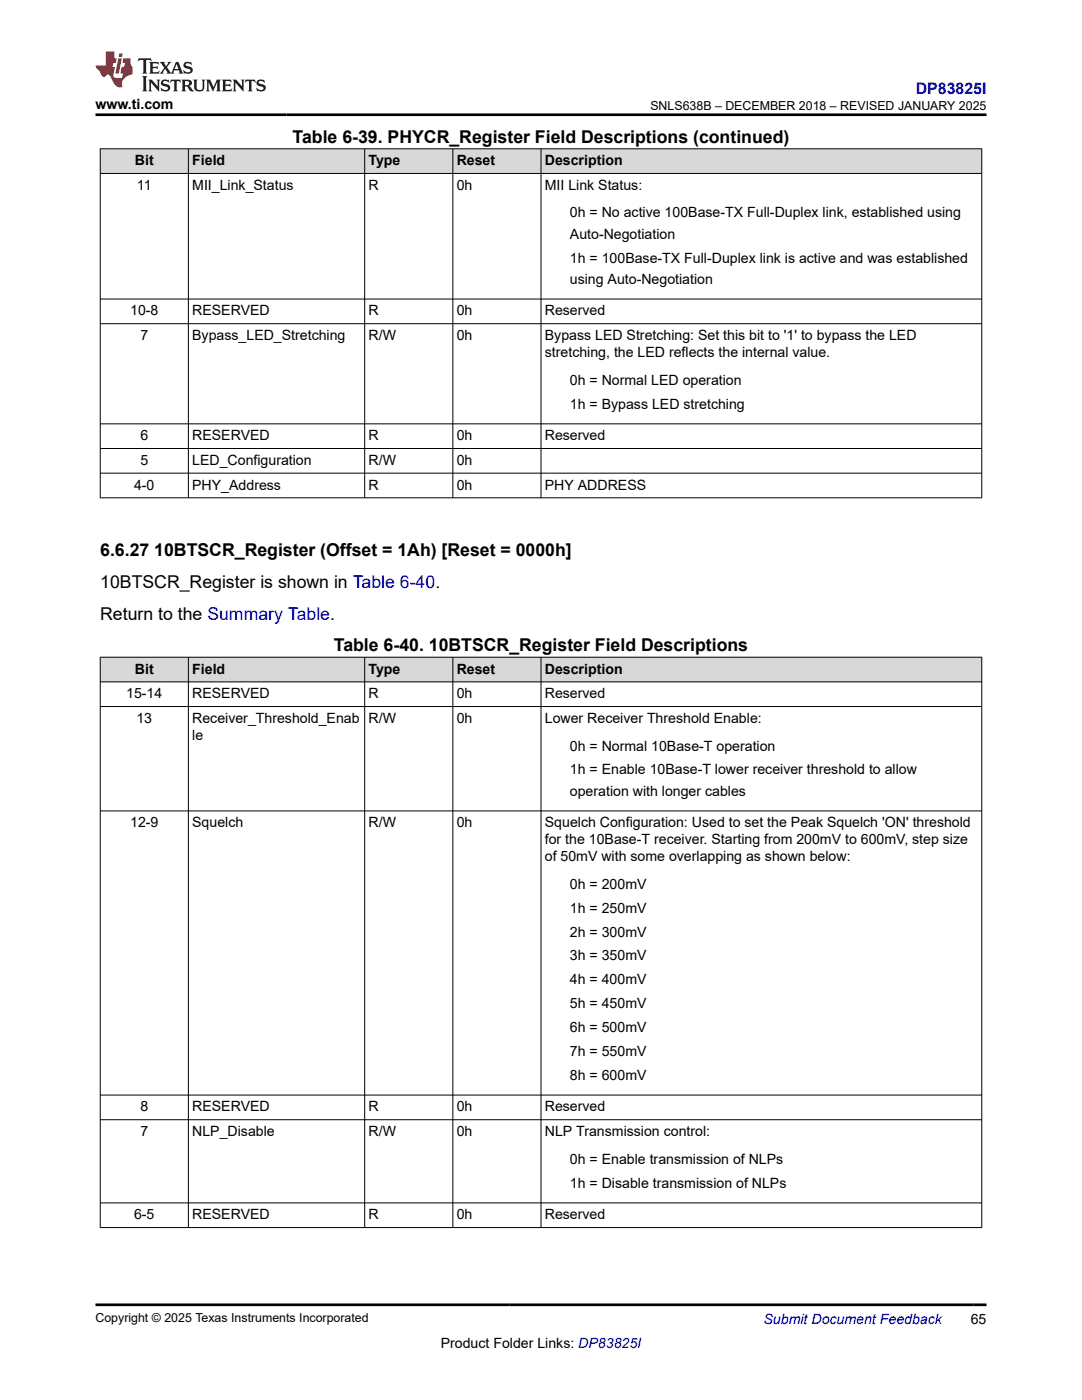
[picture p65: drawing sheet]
<svg xmlns="http://www.w3.org/2000/svg" width="216mm" height="279mm" viewBox="0 0 216 279" stroke-linecap="round" stroke-linejoin="round" font-family="sans-serif">
<defs><g id="words">
<g font-size="3.5">
<text x="58.4" y="28.5">Table 6-39. PHYCR_Register Field Descriptions (continued)</text>
<text x="20" y="111">6.6.27 10BTSCR_Register (Offset = 1Ah) [Reset = 0000h]</text>
<text x="20" y="117.3">10BTSCR_Register is shown in Table 6-40.</text>
<text x="20" y="123.7">Return to the Summary Table.</text>
<text x="66.6" y="130">Table 6-40. 10BTSCR_Register Field Descriptions</text>
</g>
<text font-size="3.2" fill="#00f" x="182.7" y="18.7">DP83825I</text>
<g font-size="2.8">
<text x="19.1" y="21.8">www.ti.com</text>
<text x="26.9" y="33">Bit</text>
<text x="38.4" y="33">Field</text>
<text x="73.5" y="33">Type</text>
<text x="91.1" y="33">Reset</text>
<text x="108.7" y="33">Description</text>
<text x="27.3" y="37.9">11</text>
<text x="38.4" y="37.9">MII_Link_Status</text>
<text x="73.5" y="37.9">R</text>
<text x="91.1" y="37.9">0h</text>
<text x="108.7" y="37.9">MII Link Status:</text>
<text x="113.7" y="43.4">0h = No active 100Base-TX Full-Duplex link, established using</text>
<text x="113.7" y="47.6">Auto-Negotiation</text>
<text x="113.7" y="52.4">1h = 100Base-TX Full-Duplex link is active and was established</text>
<text x="113.7" y="56.6">using Auto-Negotiation</text>
<text x="26" y="63">10-8</text>
<text x="38.4" y="63">RESERVED</text>
<text x="73.5" y="63">R</text>
<text x="91.1" y="63">0h</text>
<text x="108.7" y="63">Reserved</text>
<text x="28" y="67.9">7</text>
<text x="38.4" y="67.9">Bypass_LED_Stretching</text>
<text x="73.5" y="67.9">R/W</text>
<text x="91.1" y="67.9">0h</text>
<text x="108.7" y="67.9">Bypass LED Stretching: Set this bit to '1' to bypass the LED</text>
<text x="108.7" y="71.3">stretching, the LED reflects the internal value.</text>
<text x="113.7" y="76.8">0h = Normal LED operation</text>
<text x="113.7" y="81.5">1h = Bypass LED stretching</text>
<text x="28" y="87.9">6</text>
<text x="38.4" y="87.9">RESERVED</text>
<text x="73.5" y="87.9">R</text>
<text x="91.1" y="87.9">0h</text>
<text x="108.7" y="87.9">Reserved</text>
<text x="28" y="92.8">5</text>
<text x="38.4" y="92.8">LED_Configuration</text>
<text x="73.5" y="92.8">R/W</text>
<text x="91.1" y="92.8">0h</text>
<text x="26.8" y="97.7">4-0</text>
<text x="38.4" y="97.7">PHY_Address</text>
<text x="73.5" y="97.7">R</text>
<text x="91.1" y="97.7">0h</text>
<text x="108.7" y="97.7">PHY ADDRESS</text>
<text x="26.9" y="134.4">Bit</text>
<text x="38.4" y="134.4">Field</text>
<text x="73.5" y="134.4">Type</text>
<text x="91.1" y="134.4">Reset</text>
<text x="108.7" y="134.4">Description</text>
<text x="25.2" y="139.4">15-14</text>
<text x="38.4" y="139.4">RESERVED</text>
<text x="73.5" y="139.4">R</text>
<text x="91.1" y="139.4">0h</text>
<text x="108.7" y="139.4">Reserved</text>
<text x="27.2" y="144.3">13</text>
<text x="38.4" y="144.3">Receiver_Threshold_Enab</text>
<text x="38.4" y="147.7">le</text>
<text x="73.5" y="144.3">R/W</text>
<text x="91.1" y="144.3">0h</text>
<text x="108.7" y="144.3">Lower Receiver Threshold Enable:</text>
<text x="113.7" y="149.8">0h = Normal 10Base-T operation</text>
<text x="113.7" y="154.5">1h = Enable 10Base-T lower receiver threshold to allow</text>
<text x="113.7" y="158.8">operation with longer cables</text>
<text x="26" y="165.1">12-9</text>
<text x="38.4" y="165.1">Squelch</text>
<text x="73.5" y="165.1">R/W</text>
<text x="91.1" y="165.1">0h</text>
<text x="108.7" y="165.1">Squelch Configuration: Used to set the Peak Squelch 'ON' threshold</text>
<text x="108.7" y="168.5">for the 10Base-T receiver. Starting from 200mV to 600mV, step size</text>
<text x="108.7" y="171.9">of 50mV with some overlapping as shown below:</text>
<text x="113.7" y="177.4">0h = 200mV</text>
<text x="113.7" y="182.1">1h = 250mV</text>
<text x="113.7" y="186.9">2h = 300mV</text>
<text x="113.7" y="191.7">3h = 350mV</text>
<text x="113.7" y="196.4">4h = 400mV</text>
<text x="113.7" y="201.2">5h = 450mV</text>
<text x="113.7" y="206">6h = 500mV</text>
<text x="113.7" y="210.7">7h = 550mV</text>
<text x="113.7" y="215.5">8h = 600mV</text>
<text x="28" y="221.8">8</text>
<text x="38.4" y="221.8">RESERVED</text>
<text x="73.5" y="221.8">R</text>
<text x="91.1" y="221.8">0h</text>
<text x="108.7" y="221.8">Reserved</text>
<text x="28" y="226.7">7</text>
<text x="38.4" y="226.7">NLP_Disable</text>
<text x="73.5" y="226.7">R/W</text>
<text x="91.1" y="226.7">0h</text>
<text x="108.7" y="226.7">NLP Transmission control:</text>
<text x="113.7" y="232.2">0h = Enable transmission of NLPs</text>
<text x="113.7" y="237">1h = Disable transmission of NLPs</text>
<text x="26.8" y="243.3">6-5</text>
<text x="38.4" y="243.3">RESERVED</text>
<text x="73.5" y="243.3">R</text>
<text x="91.1" y="243.3">0h</text>
<text x="108.7" y="243.3">Reserved</text>
<text x="87.9" y="269">Product Folder Links: DP83825I</text>
<text x="193.7" y="264.2">65</text>
</g>
<text font-size="2.8" fill="#00f" x="152.4" y="264.2">Submit Document Feedback</text>
<g font-size="2.5">
<text x="129.8" y="21.9">SNLS638B – DECEMBER 2018 – REVISED JANUARY 2025</text>
<text x="19.1" y="263.9">Copyright © 2025 Texas Instruments Incorporated</text>
</g>
</g></defs>
<g fill="#d8d8d8">
<path d="M20 29.7h175.9v4.9h-175.9z" fill-rule="evenodd"/>
<path d="M20.1 29.8h17.4v4.8h-17.4z" fill-rule="evenodd"/>
<path d="M37.7 29.8h35v4.8h-35z" fill-rule="evenodd"/>
<path d="M72.8 29.8h17.5v4.8h-17.5z" fill-rule="evenodd"/>
<path d="M90.4 29.8h17.5v4.8h-17.5z" fill-rule="evenodd"/>
<path d="M108 29.8h87.8v4.8h-87.8z" fill-rule="evenodd"/>
</g>
<g fill="none" stroke="#000" stroke-width=".2">
<path d="M19.9 29.7h176.1M19.9 34.6h176.1M20 29.6v69.8M37.6 29.6v69.8M72.8 29.6v69.8M90.4 29.6v69.8M108 29.6v69.8M195.9 29.6v69.8M19.9 59.7h176.1M19.9 64.6h176.1M19.9 84.6h176.1M19.9 89.5h176.1"/>
<path d="M19.9 94.4h176.1M19.9 99.4h176.1"/>
</g>
<g fill="#d8d8d8">
<path d="M20 131.2h175.9v4.9h-175.9z" fill-rule="evenodd"/>
<path d="M20.1 131.2h17.4v4.8h-17.4z" fill-rule="evenodd"/>
<path d="M37.7 131.2h35v4.8h-35z" fill-rule="evenodd"/>
<path d="M72.8 131.2h17.5v4.8h-17.5z" fill-rule="evenodd"/>
<path d="M90.4 131.2h17.5v4.8h-17.5z" fill-rule="evenodd"/>
<path d="M108 131.2h87.8v4.8h-87.8z" fill-rule="evenodd"/>
</g>
<g fill="none" stroke="#000" stroke-width=".2">
<path d="M19.9 131.2h176.1M19.9 136.1h176.1M20 131.1v113.9M37.6 131.1v113.9M72.8 131.1v113.9M90.4 131.1v113.9M108 131.1v113.9M195.9 131.1v113.9M19.9 141h176.1M19.9 161.8h176.1M19.9 218.5h176.1M19.9 223.5h176.1"/>
<path d="M19.9 240.1h176.1M19.9 245h176.1"/>
</g>
<path d="M27.7 11.6l-.2 .6 .5-.2h.6v.1v2.2l-.2 .4h1l-.2-.4v-2.2v-.1h.5l.5 .2-.1-.6zM29.8 12.4l.2 .3v1.6l-.2 .4h1.9l.1-.6a1.08 1.08 0 0 1-1.3 .2v-.7h.6l.4 .2v-.7l-.4 .2h-.6v-.5l.2-.2a1 1 0 0 1 1 .3l-.1-.5zM31.8 12.4l1 1.1-1 1.2h.9l-.2-.2 .4-.8 .5 .8-.2 .2h1.6l-.2-.2 .1-.5h1l.1 .5-.1 .2h.9l-.2-.4-.8-1.9h-.5l-1 2.1-.8-1.1 .9-1h-.8l.2 .2-.5 .6-.3-.6 .1-.2zM35.2 12.8l.4 1h-.8zM36.8 12.5a.65 .65 0 0 0-.2 .7 .65 .65 0 0 0 .6 .5l.7 .1 .1 .3a.79 .79 0 0 1-.7 .4 .79 .79 0 0 1-.7-.5l.1 .7 .2-.1a.93 .93 0 0 0 1.1 0 .93 .93 0 0 0 .4-.9 1.46 1.46 0 0 0-1.2-.6l-.1-.3a1.09 1.09 0 0 1 1.2 .2l-.2-.6-.1 .1-.6-.2zM28.4 15.2l.2 .4v2.2l-.2 .4h1l-.2-.4v-2.2l.2-.4zM29.6 15.9l.2 .4v1.5l-.2 .4h.8l-.3-.4v-1.3l1.7 1.8v-2l.2-.4h-.8l.2 .2 .1 1.1-1.2-1.3zM32.3 16a.65 .65 0 0 0-.2 .8 .65 .65 0 0 0 .7 .4l.6 .2 .1 .2a.79 .79 0 0 1-.7 .4 .79 .79 0 0 1-.7-.5l.1 .7 .2-.1a.93 .93 0 0 0 1.1 .1 .93 .93 0 0 0 .4-1 1.46 1.46 0 0 0-1.2-.5l-.1-.4a1.09 1.09 0 0 1 1.2 .2l-.2-.6-.1 .1-.6-.1zM34.1 15.9l-.1 .6a.63 .63 0 0 1 .7-.3l.1 1.6-.3 .4h1l-.2-.4v-1.6a.66 .66 0 0 1 .8 .3l-.1-.6zM36.2 15.9l.2 .4v1.5l-.2 .4h.9l-.2-.2v-.7h.5l.1 .2a.79 .79 0 0 0 1.2 .6l-1-.9a.61 .61 0 0 0 .6-.6 .61 .61 0 0 0-.5-.7zM36.9 16.2h.2a.47 .47 0 0 1 .5 .1 .47 .47 0 0 1 .1 .5l-.2 .1-.6 .1zM38.5 15.9l.2 .2a2.27 2.27 0 0 0 .4 2 1.04 1.04 0 0 0 1.7-.7v-1.3l.2-.2h-.8l.2 .4v1.1a.6 .6 0 0 1-.6 .6 .6 .6 0 0 1-.6-.6v-1.1l.3-.4zM41.1 15.9l.2 .4v1.5l-.2 .4h.7l-.2-.4v-1.4l.9 1.9 .8-1.9v1.4l-.2 .4h1l-.3-.4v-1.5l.3-.4h-.8l-.7 1.5-.7-1.5zM44.3 15.9l.2 .4v1.5l-.2 .4h1.9l.1-.6a1.09 1.09 0 0 1-1.3 .2v-.7h.6l.4 .2v-.6l-.4 .2h-.6v-.6l.2-.1a1.01 1.01 0 0 1 1 .3l-.1-.6zM46.4 15.9l.3 .4v1.5l-.3 .4h.8l-.2-.4v-1.3l1.6 1.8v-2l.2-.4h-.7l.2 .2v1.1l-1.2-1.3zM49 15.9l-.1 .6a.63 .63 0 0 1 .8-.3v1.6l-.3 .4h1l-.2-.4v-1.6a.66 .66 0 0 1 .8 .3l-.1-.6zM51.4 16a.65 .65 0 0 0-.2 .8 .65 .65 0 0 0 .6 .4l.6 .2 .2 .2a.79 .79 0 0 1-.8 .4 .79 .79 0 0 1-.6-.5l.1 .7 .2-.1a.93 .93 0 0 0 1 .1 .93 .93 0 0 0 .5-1 1.46 1.46 0 0 0-1.3-.5l-.1-.4a1.09 1.09 0 0 1 1.3 .2l-.2-.6-.2 .1-.5-.1z" fill="#231f20"/>
<path d="M21.1 10.3v2.7h-2v.4l.9 1a.95 .95 0 0 0 .9 .9 .59 .59 0 0 1 .6-.4 .59 .59 0 0 1 .5 .3l.4 .8a1.59 1.59 0 0 0 2.1 1.4 1.61 1.61 0 0 1 1-2.3l1-.3-.1-1.5a1.59 1.59 0 0 1-.4-1.7h-1.4l-.2 .9h.5l-.1 .9h-.5l-.2 .9v.3l.4 .1-.2 .9h-.6a.73 .73 0 0 1-1.1-.7l.3-1.5h-.5l.2-.9h.5l.2-.9h-.5v-1.3zM23.6 11.6l-.6 3.1h.7l.6-3.1zM23.8 10.7l-.1 .6h.7l.1-.6z" fill="#ed1c24"/>
<path d="M19.1 22.9h177.8M19.1 260.4h177.8" fill="none" stroke="#000" stroke-width=".53"/>
<use href="#words"/>
</svg>
